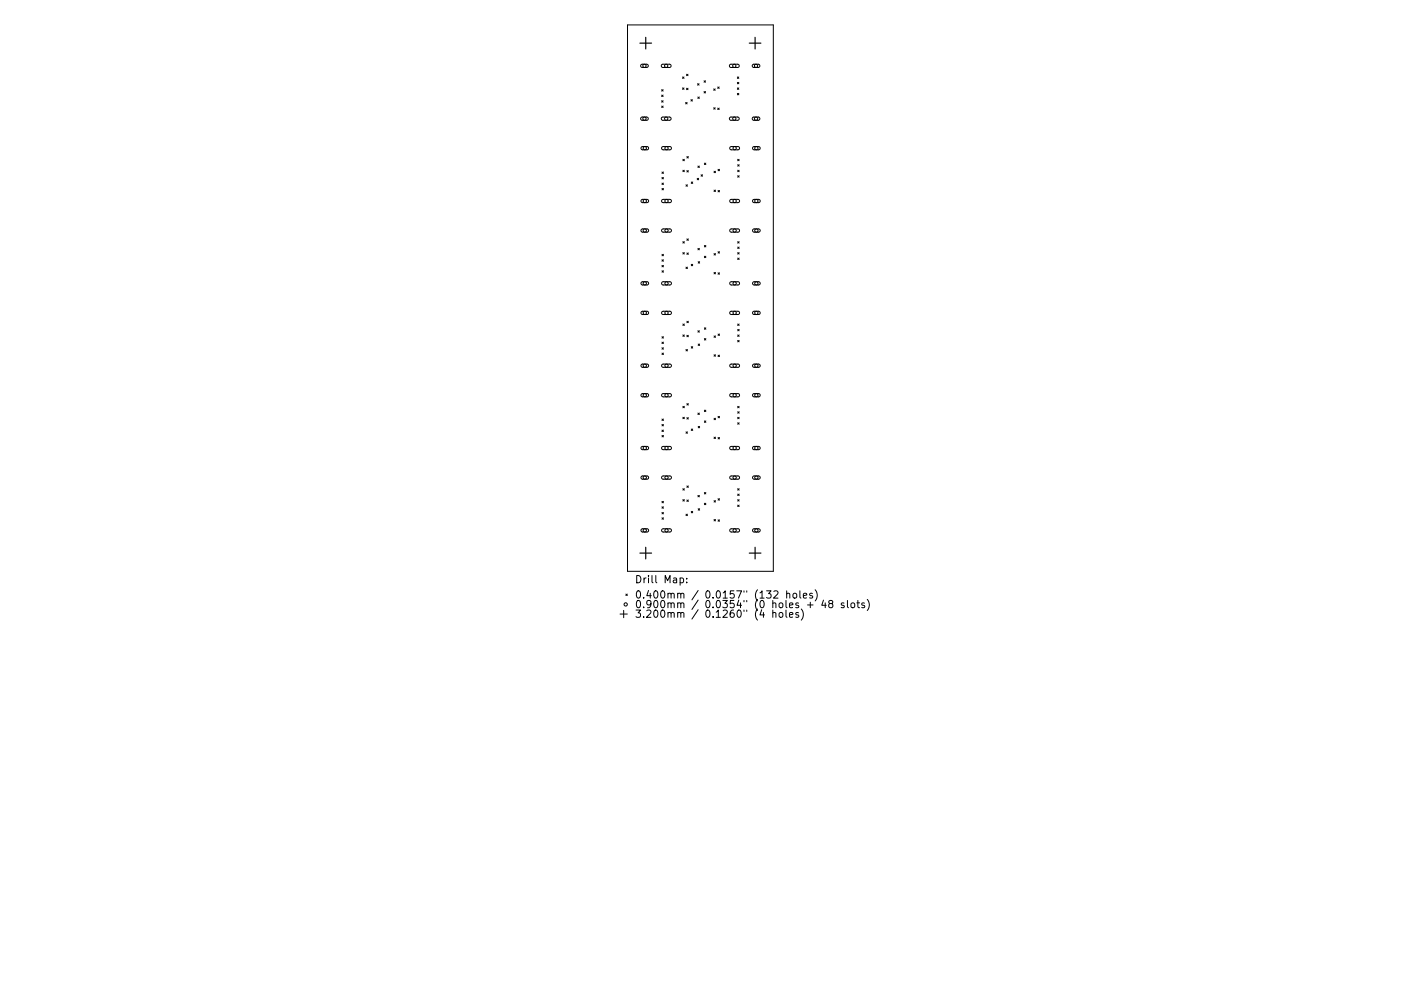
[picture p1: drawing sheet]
<svg xmlns="http://www.w3.org/2000/svg" width="297mm" height="210mm" viewBox="0 0 297 210" stroke-linecap="round" stroke-linejoin="round" font-family="sans-serif">
<defs><g id="words">
<g font-size="2.2">
<text x="134.6" y="123.7">Drill Map:</text>
<text x="134.6" y="127">0.400mm / 0.0157&quot; (132 holes)</text>
<text x="134.6" y="129">0.900mm / 0.0354&quot; (0 holes + 48 slots)</text>
<text x="134.6" y="131.1">3.200mm / 0.1260&quot; (4 holes)</text>
</g>
</g></defs>
<g fill="none" stroke="#000" stroke-width=".21">
<path d="M133 5.3h31v115.9h-31zM135.9 13.7l1.3-.1 .2 .4-.2 .3h-1.1l-.3-.2zM140.3 19l.3 .3M140.3 13.7l1.7-.1 .3 .4-.3 .3h-1.5l-.3-.2zM140.6 19l-.3 .3M144.7 16.3l.3 .3M144.7 18.6l.3 .4M145 16.3l-.3 .3M145 18.6l-.3 .4M145.6 15.7l.3 .4M145.6 18.7l.3 .3M145.9 15.7l-.3 .4"/>
<path d="M145.9 18.7l-.3 .3M147.9 17.8l.3 .3M148.2 17.8l-.3 .3M149.3 19.4l.3 .3M149.3 17.1l.3 .3M149.6 17.1l-.3 .3M149.6 19.4l-.3 .3M151.3 18.9l.3 .3M151.6 18.9l-.3 .3M152.2 18.5l.3 .3M152.5 18.5l-.3 .3M154.7 13.7l1.7-.1 .3 .4-.3 .3h-1.5l-.2-.2z"/>
<path d="M156.3 16.3l.3 .3M156.3 18.7l.3 .3M156.3 19.8l.3 .3M156.3 17.5l.3 .3M156.6 16.3l-.3 .3M156.6 18.7l-.3 .3M156.6 19.8l-.3 .3M156.6 17.5l-.3 .3M159.6 13.7l1.2-.1 .3 .4-.3 .3h-1l-.3-.2zM135.9 24.9l1.3-.1 .2 .4-.2 .3h-1.1l-.3-.2zM136 31.2l1.2-.1 .3 .4-.3 .3h-1l-.3-.3zM140.3 20.2l.3 .3"/>
<path d="M140.3 21.4l.3 .3M140.3 22.5l.3 .3M140.3 24.9l1.7-.1 .3 .4-.3 .3h-1.5l-.3-.2zM140.4 37.6l.3 .4M140.4 38.8l.3 .3M140.4 36.5l.3 .3M140.4 40l.3 .3M140.4 31.2l1.7-.1 .3 .4-.3 .3h-1.5l-.3-.3zM140.6 20.2l-.3 .3M140.6 21.4l-.3 .3M140.6 22.5l-.3 .3M140.7 37.6l-.3 .4"/>
<path d="M140.7 38.8l-.3 .3M140.7 36.5l-.3 .3M140.7 40l-.3 .3M144.8 33.8l.3 .3M144.8 36.1l.3 .3M145.1 33.8l-.3 .3M145.1 36.1l-.3 .3M145.4 21.7l.3 .3M145.4 39.2l.3 .3M145.6 33.2l.3 .3M145.6 36.2l.3 .3M145.7 21.7l-.3 .3"/>
<path d="M145.7 39.2l-.3 .3M145.9 33.2l-.3 .3M145.9 36.2l-.3 .3M146.5 21.1l.3 .3M146.6 38.6l.3 .3M146.8 21.1l-.3 .3M146.9 38.6l-.3 .3M147.8 37.8l.3 .3M148 20.6l.3 .3M148 35.2l.3 .3M148.1 37.8l-.3 .3M148.3 20.6l-.3 .3"/>
<path d="M148.3 35.2l-.3 .3M148.6 37.1l.4 .3M149 37.1l-.4 .3M149.3 34.6l.4 .3M149.7 34.6l-.4 .3M151.3 22.9l.3 .3M151.4 36.3l.3 .3M151.6 22.9l-.3 .3M151.7 36.3l-.3 .3M152.2 22.9l.3 .3M152.2 35.9l.4 .3M152.5 22.9l-.3 .3"/>
<path d="M152.6 35.9l-.4 .3M154.7 24.9l1.7-.1 .3 .4-.3 .3h-1.5l-.2-.2zM154.8 31.2l1.7-.1 .3 .4-.3 .3h-1.5l-.3-.3zM156.4 33.8l.3 .3M156.4 36.1l.3 .3M156.4 37.3l.3 .3M156.4 34.9l.3 .4M156.7 33.8l-.3 .3M156.7 36.1l-.3 .3M156.7 37.3l-.3 .3M156.7 34.9l-.3 .4M159.6 24.9l1.2-.1 .3 .4-.3 .3h-1l-.3-.2z"/>
<path d="M159.7 31.2l1.2-.1 .3 .4-.3 .3h-1.1l-.2-.3zM136 42.4l1.2-.1 .3 .4-.3 .3h-1l-.3-.3zM136 48.7l1.2-.1 .3 .4-.3 .3h-1l-.3-.3zM136 59.9l1.2-.1 .3 .4-.3 .3h-1l-.3-.3zM140.4 55.1l.3 .3M140.4 56.3l.3 .3M140.4 54l.3 .3M140.4 57.4l.3 .4M140.4 42.4l1.7-.1 .3 .4-.3 .3h-1.5l-.3-.3zM140.4 48.7l1.7-.1 .3 .4-.3 .3h-1.5l-.3-.3zM140.4 59.9l1.7-.1 .3 .4-.3 .3h-1.5l-.3-.3zM140.7 55.1l-.3 .3"/>
<path d="M140.7 56.3l-.3 .3M140.7 54l-.3 .3M140.7 57.4l-.3 .4M144.8 51.3l.3 .3M144.8 53.6l.3 .3M145.1 51.3l-.3 .3M145.1 53.6l-.3 .3M145.4 56.7l.3 .3M145.6 50.7l.3 .3M145.6 53.7l.3 .3M145.7 56.7l-.3 .3M145.9 50.7l-.3 .3"/>
<path d="M145.9 53.7l-.3 .3M146.6 56.1l.3 .3M146.9 56.1l-.3 .3M148 52.7l.3 .3M148 55.5l.3 .3M148.3 52.7l-.3 .3M148.3 55.5l-.3 .3M149.3 54.4l.4 .3M149.3 52.1l.4 .3M149.7 52.1l-.4 .3M149.7 54.4l-.4 .3M151.4 40.3l.3 .3"/>
<path d="M151.4 53.8l.3 .3M151.4 57.8l.3 .3M151.7 40.3l-.3 .3M151.7 53.8l-.3 .3M151.7 57.8l-.3 .3M152.2 40.4l.4 .3M152.2 53.4l.4 .3M152.2 57.9l.4 .3M152.6 40.4l-.4 .3M152.6 53.4l-.4 .3M152.6 57.9l-.4 .3M154.8 42.4l1.7-.1 .3 .4-.3 .3h-1.5l-.3-.3z"/>
<path d="M154.8 48.7l1.7-.1 .3 .4-.3 .3h-1.5l-.3-.3zM154.8 59.9l1.7-.1 .3 .4-.3 .3h-1.5l-.3-.3zM156.4 51.3l.3 .3M156.4 53.6l.3 .3M156.4 54.8l.3 .3M156.4 52.4l.3 .3M156.7 51.3l-.3 .3M156.7 53.6l-.3 .3M156.7 54.8l-.3 .3M156.7 52.4l-.3 .3M159.7 42.4l1.2-.1 .3 .4-.3 .3h-1.1l-.2-.3zM159.7 48.7l1.2-.1 .3 .4-.3 .3h-1.1l-.2-.3z"/>
<path d="M159.7 59.9l1.2-.1 .3 .4-.3 .3h-1.1l-.2-.3zM136 66.1l1.2-.1 .3 .4-.3 .3h-1l-.3-.2zM136 77.3l1.2-.1 .3 .4-.3 .3h-1l-.3-.2zM140.4 72.6l.3 .3M140.4 73.8l.3 .3M140.4 71.4l.3 .3M140.4 74.9l.3 .3M140.4 66.1l1.7-.1 .3 .4-.3 .3h-1.5l-.3-.2zM140.4 77.3l1.7-.1 .3 .4-.3 .3h-1.5l-.3-.2zM140.7 72.6l-.3 .3M140.7 73.8l-.3 .3M140.7 71.4l-.3 .3"/>
<path d="M140.7 74.9l-.3 .3M144.8 68.7l.3 .3M144.8 71.1l.3 .3M145.1 68.7l-.3 .3M145.1 71.1l-.3 .3M145.4 74.1l.3 .4M145.6 68.2l.3 .3M145.6 71.1l.3 .3M145.7 74.1l-.3 .4M145.9 68.2l-.3 .3M145.9 71.1l-.3 .3M146.6 73.6l.3 .3"/>
<path d="M146.9 73.6l-.3 .3M148 70.2l.3 .3M148 73l.3 .3M148.3 70.2l-.3 .3M148.3 73l-.3 .3M149.3 71.8l.4 .3M149.3 69.6l.4 .3M149.7 69.6l-.4 .3M149.7 71.8l-.4 .3M151.4 71.3l.3 .3M151.4 75.3l.3 .3M151.7 71.3l-.3 .3"/>
<path d="M151.7 75.3l-.3 .3M152.2 70.9l.4 .3M152.2 75.3l.4 .4M152.6 70.9l-.4 .3M152.6 75.3l-.4 .4M154.8 66.1l1.7-.1 .3 .4-.3 .3h-1.5l-.3-.2zM154.8 77.3l1.7-.1 .3 .4-.3 .3h-1.5l-.3-.2zM156.4 68.7l.3 .4M156.4 71.1l.3 .3M156.4 72.2l.3 .3M156.4 69.9l.3 .3M156.7 68.7l-.3 .4"/>
<path d="M156.7 71.1l-.3 .3M156.7 72.2l-.3 .3M156.7 69.9l-.3 .3M159.7 66.1l1.2-.1 .3 .4-.3 .3h-1.1l-.2-.2zM159.7 77.3l1.2-.1 .3 .4-.3 .3h-1.1l-.2-.2zM136 83.6l1.2-.1 .3 .4-.3 .3h-1l-.3-.3zM136 94.8l1.2-.1 .3 .4-.3 .3h-1l-.3-.2zM140.4 90.1l.3 .3M140.4 91.3l.3 .3M140.4 88.9l.3 .3M140.4 92.4l.3 .3M140.4 83.6l1.7-.1 .3 .4-.3 .3h-1.5l-.3-.3z"/>
<path d="M140.4 94.8l1.7-.1 .3 .4-.3 .3h-1.5l-.3-.2zM140.7 90.1l-.3 .3M140.7 91.3l-.3 .3M140.7 88.9l-.3 .3M140.7 92.4l-.3 .3M144.8 86.2l.3 .3M144.8 88.5l.3 .3M145.1 86.2l-.3 .3M145.1 88.5l-.3 .3M145.4 91.6l.3 .3M145.6 85.6l.3 .3M145.6 88.6l.3 .3"/>
<path d="M145.7 91.6l-.3 .3M145.9 85.6l-.3 .3M145.9 88.6l-.3 .3M146.6 91l.3 .3M146.9 91l-.3 .3M148 87.6l.3 .3M148 90.5l.3 .3M148.3 87.6l-.3 .3M148.3 90.5l-.3 .3M149.3 87l.4 .3M149.3 89.3l.4 .3M149.7 87l-.4 .3"/>
<path d="M149.7 89.3l-.4 .3M151.4 88.7l.3 .4M151.4 92.7l.3 .4M151.7 88.7l-.3 .4M151.7 92.7l-.3 .4M152.2 88.3l.4 .3M152.2 92.8l.4 .3M152.6 88.3l-.4 .3M152.6 92.8l-.4 .3M154.8 83.6l1.7-.1 .3 .4-.3 .3h-1.5l-.3-.3zM154.8 94.8l1.7-.1 .3 .4-.3 .3h-1.5l-.3-.2zM156.4 86.2l.3 .3"/>
<path d="M156.4 88.5l.3 .3M156.4 89.7l.3 .3M156.4 87.4l.3 .3M156.7 86.2l-.3 .3M156.7 88.5l-.3 .3M156.7 89.7l-.3 .3M156.7 87.4l-.3 .3M159.7 83.6l1.2-.1 .3 .4-.3 .3h-1.1l-.2-.3zM159.7 94.8l1.2-.1 .3 .4-.3 .3h-1.1l-.2-.2zM136 101.1l1.2-.1 .3 .4-.3 .3h-1l-.3-.3zM136 112.3l1.2-.1 .3 .4-.3 .3h-1l-.3-.3zM140.4 107.5l.3 .3"/>
<path d="M140.4 108.7l.3 .3M140.4 106.4l.3 .3M140.4 109.9l.3 .3M140.4 101.1l1.7-.1 .3 .4-.3 .3h-1.5l-.3-.3zM140.4 112.3l1.7-.1 .3 .4-.3 .3h-1.5l-.3-.3zM140.7 107.5l-.3 .3M140.7 108.7l-.3 .3M140.7 106.4l-.3 .3M140.7 109.9l-.3 .3M144.8 103.7l.3 .3M144.8 106l.3 .3M145.1 103.7l-.3 .3"/>
<path d="M145.1 106l-.3 .3M145.4 109.1l.3 .3M145.6 103.1l.3 .3M145.6 106.1l.3 .3M145.7 109.1l-.3 .3M145.9 103.1l-.3 .3M145.9 106.1l-.3 .3M146.6 108.5l.3 .3M146.9 108.5l-.3 .3M148 105.1l.3 .3M148 107.9l.3 .3M148.3 105.1l-.3 .3"/>
<path d="M148.3 107.9l-.3 .3M149.3 106.8l.4 .3M149.3 104.5l.4 .3M149.7 104.5l-.4 .3M149.7 106.8l-.4 .3M151.4 110.2l.3 .3M151.4 106.2l.3 .3M151.7 106.2l-.3 .3M151.7 110.2l-.3 .3M152.2 105.8l.4 .3M152.2 110.3l.4 .3M152.6 105.8l-.4 .3"/>
<path d="M152.6 110.3l-.4 .3M154.8 101.1l1.7-.1 .3 .4-.3 .3h-1.5l-.3-.3zM154.8 112.3l1.7-.1 .3 .4-.3 .3h-1.5l-.3-.3zM156.4 103.7l.3 .3M156.4 106l.3 .3M156.4 107.2l.3 .3M156.4 104.8l.3 .3M156.7 103.7l-.3 .3M156.7 106l-.3 .3M156.7 107.2l-.3 .3M156.7 104.8l-.3 .3M159.7 101.1l1.2-.1 .3 .4-.3 .3h-1.1l-.2-.3z"/>
<path d="M159.7 112.3l1.2-.1 .3 .4-.3 .3h-1.1l-.2-.3zM131.5 130.3h1.5M132.2 129.5v1.6M132.7 126l.3 .4M133 126l-.3 .4M144.2 122.7l.4-.1 .3 .3-.1 .7h-.6M145.6 123.5v.2M145.6 122.7v.1M163.8 130.1l.3-.2 .3 .1 .1 1M163.8 129.4v1.6M164.1 125.5l.6-.1 .3 .4-1 1.1h1M165.3 130l.4-.1 .3 .3v.5l-.3 .3-.4-.1-.1-.2z"/>
<path d="M166.6 129.4v1.4l.3 .2M166.8 126l.2-.1h.4l.1 1M166.8 125.4v1.5M167.4 130.5l.7-.2-.1-.3-.4-.1-.2 .3 .1 .7h.5M168.2 126l.2-.1 .5 .1v.6l-.1 .2-.4 .1-.2-.1zM169.3 130l-.4-.1-.2 .3 .1 .2 .5 .1v.4h-.6M169.6 125.4v1.3l.2 .2M169.9 129.2a1.77 1.77 0 0 1 0 2.4M170.3 126.4l.8-.2-.1-.3h-.5l-.2 .2 .1 .7h.6M171.2 128.3h1.2M172.2 125.9h-.3l-.2 .2v.2l.5 .2v.3h-.5M172.8 125.1a1.77 1.77 0 0 1 0 2.4"/>
<path d="M174.6 127.3l-.4 1.1h1M175 127.9v1M176 128.1l-.3-.3 .1-.3 .2-.1 .4 .1 .2 .2-.1 .2-.7 .2-.1 .2v.3l.3 .3h.3l.3-.3v-.3l-.3-.2M178.9 128l-.3-.1-.3 .2 .1 .2 .5 .2v.4h-.6M179.7 127.4v1.3l.2 .2M180.5 128.1l.2-.2 .4 .2 .1 .5-.1 .3h-.4l-.2-.1zM181.7 127.9h.6M181.9 127.4v1.3l.4 .2M183.3 128l-.4-.1-.2 .2 .1 .2 .5 .2v.4h-.6M183.9 127.2a1.77 1.77 0 0 1 0 2.3"/>
<circle cx="136.6" cy="14" r=".35"/>
<circle cx="141.2" cy="14" r=".35"/>
<circle cx="155.7" cy="14" r=".35"/>
<circle cx="160.3" cy="14" r=".35"/>
<circle cx="136.6" cy="25.2" r=".35"/>
<circle cx="136.7" cy="31.4" r=".35"/>
<circle cx="141.2" cy="25.2" r=".35"/>
<circle cx="141.3" cy="31.4" r=".35"/>
<circle cx="155.7" cy="25.2" r=".35"/>
<circle cx="155.8" cy="31.4" r=".35"/>
<circle cx="160.3" cy="25.2" r=".35"/>
<circle cx="160.4" cy="31.4" r=".35"/>
<circle cx="136.7" cy="42.6" r=".35"/>
<circle cx="136.7" cy="48.9" r=".35"/>
<circle cx="141.3" cy="42.6" r=".35"/>
<circle cx="141.3" cy="48.9" r=".35"/>
<circle cx="155.8" cy="42.6" r=".35"/>
<circle cx="155.8" cy="48.9" r=".35"/>
<circle cx="160.4" cy="42.6" r=".35"/>
<circle cx="160.4" cy="48.9" r=".35"/>
<circle cx="136.7" cy="66.4" r=".35"/>
<circle cx="136.7" cy="60.1" r=".35"/>
<circle cx="136.7" cy="77.6" r=".35"/>
<circle cx="141.3" cy="60.1" r=".35"/>
<circle cx="141.3" cy="66.4" r=".35"/>
<circle cx="141.3" cy="77.6" r=".35"/>
<circle cx="155.8" cy="66.4" r=".35"/>
<circle cx="155.8" cy="60.1" r=".35"/>
<circle cx="155.8" cy="77.6" r=".35"/>
<circle cx="160.4" cy="66.4" r=".35"/>
<circle cx="160.4" cy="60.1" r=".35"/>
<circle cx="160.4" cy="77.6" r=".35"/>
<circle cx="136.7" cy="95.1" r=".35"/>
<circle cx="136.7" cy="83.9" r=".35"/>
<circle cx="141.3" cy="83.9" r=".35"/>
<circle cx="141.3" cy="95.1" r=".35"/>
<circle cx="155.8" cy="95.1" r=".35"/>
<circle cx="155.8" cy="83.9" r=".35"/>
<circle cx="160.4" cy="83.9" r=".35"/>
<circle cx="160.4" cy="95.1" r=".35"/>
<circle cx="136.7" cy="112.5" r=".35"/>
<circle cx="136.7" cy="101.3" r=".35"/>
<circle cx="141.3" cy="112.5" r=".35"/>
<circle cx="141.3" cy="101.3" r=".35"/>
<circle cx="155.8" cy="101.3" r=".35"/>
<circle cx="155.8" cy="112.5" r=".35"/>
<circle cx="160.4" cy="112.5" r=".35"/>
<circle cx="160.4" cy="101.3" r=".35"/>
<circle cx="132.7" cy="128.2" r=".35"/>
</g>
<path d="M135.7 9.2h2.4M136.9 7.9v2.5M158.9 9.2h2.4M160.1 7.9v2.5M135.7 117.3h2.4M136.9 116.1v2.5M158.9 117.3h2.4M160.1 116.1v2.5" fill="none" stroke="#000" stroke-width=".25"/>
<use href="#words"/>
</svg>
